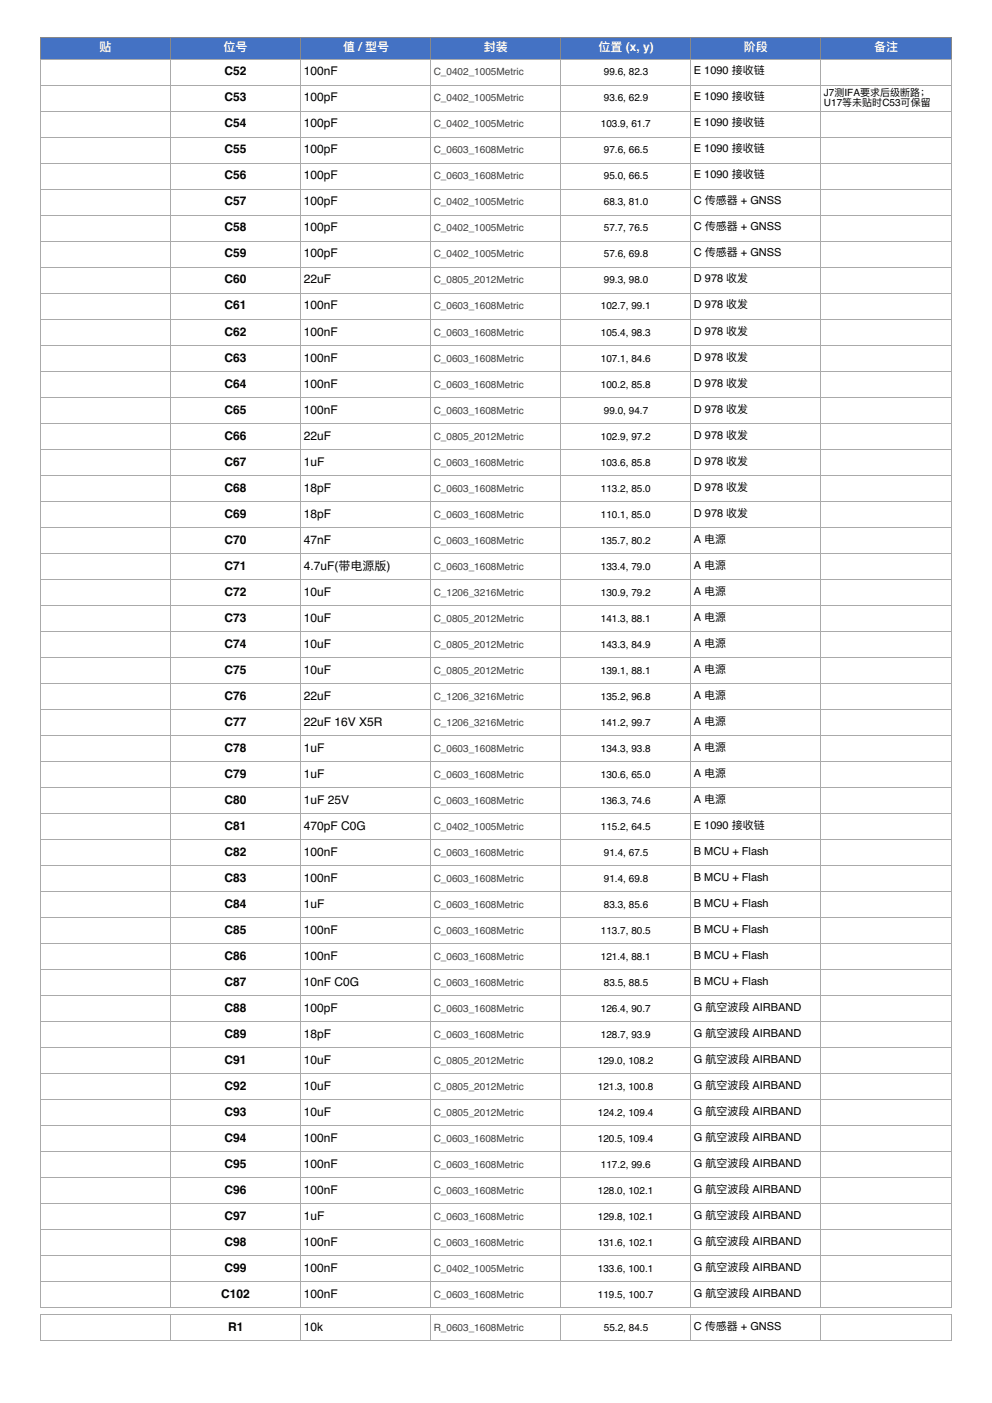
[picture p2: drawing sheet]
<svg xmlns="http://www.w3.org/2000/svg" width="210mm" height="297mm" viewBox="0 0 210 297" stroke-linecap="round" stroke-linejoin="round" font-family="sans-serif">
<defs><g id="words">
<g font-size="2.5" fill="#fff">
<text x="21.1" y="10.9">贴</text>
<text x="47.3" y="10.9">位号</text>
<text x="72.6" y="10.9">值 /型号</text>
<text x="102.4" y="10.9">封装</text>
<text x="126.6" y="10.9">位置 (x, y)</text>
<text x="157.4" y="10.9">阶段</text>
<text x="184.9" y="10.9">备注</text>
</g>
<g font-size="2.5">
<text x="47.5" y="16">C52</text>
<text x="64.3" y="16">100nF</text>
<text x="47.5" y="21.5">C53</text>
<text x="64.3" y="21.5">100pF</text>
<text x="47.5" y="27">C54</text>
<text x="64.3" y="27">100pF</text>
<text x="47.5" y="32.5">C55</text>
<text x="64.3" y="32.5">100pF</text>
<text x="47.5" y="38">C56</text>
<text x="64.3" y="38">100pF</text>
<text x="47.5" y="43.5">C57</text>
<text x="64.3" y="43.5">100pF</text>
<text x="47.5" y="49">C58</text>
<text x="64.3" y="49">100pF</text>
<text x="47.5" y="54.5">C59</text>
<text x="64.3" y="54.5">100pF</text>
<text x="47.5" y="60">C60</text>
<text x="47.5" y="65.5">C61</text>
<text x="64.3" y="60">22uF</text>
<text x="64.3" y="65.5">100nF</text>
<text x="47.5" y="71">C62</text>
<text x="64.3" y="71">100nF</text>
<text x="47.5" y="76.5">C63</text>
<text x="64.3" y="76.5">100nF</text>
<text x="47.5" y="82">C64</text>
<text x="64.3" y="82">100nF</text>
<text x="47.5" y="87.5">C65</text>
<text x="64.3" y="87.5">100nF</text>
<text x="47.5" y="93.1">C66</text>
<text x="64.3" y="93.1">22uF</text>
<text x="47.5" y="98.6">C67</text>
<text x="64.3" y="98.6">1uF</text>
<text x="47.5" y="104.1">C68</text>
<text x="64.3" y="104.1">18pF</text>
<text x="47.5" y="109.6">C69</text>
<text x="64.3" y="109.6">18pF</text>
<text x="47.5" y="115.1">C70</text>
<text x="64.3" y="115.1">47nF</text>
<text x="47.5" y="120.6">C71</text>
<text x="64.3" y="120.6">4.7uF(带电源版)</text>
<text x="47.5" y="126.1">C72</text>
<text x="47.5" y="131.6">C73</text>
<text x="64.3" y="126.1">10uF</text>
<text x="64.3" y="131.6">10uF</text>
<text x="47.5" y="137.1">C74</text>
<text x="64.3" y="137.1">10uF</text>
<text x="47.5" y="142.6">C75</text>
<text x="64.3" y="142.6">10uF</text>
<text x="47.5" y="148.1">C76</text>
<text x="64.3" y="148.1">22uF</text>
<text x="47.5" y="153.6">C77</text>
<text x="64.3" y="153.6">22uF 16V X5R</text>
<text x="47.5" y="159.1">C78</text>
<text x="64.3" y="159.1">1uF</text>
<text x="47.5" y="164.6">C79</text>
<text x="64.3" y="164.6">1uF</text>
<text x="47.5" y="170.1">C80</text>
<text x="64.3" y="170.1">1uF 25V</text>
<text x="47.5" y="175.6">C81</text>
<text x="64.3" y="175.6">470pF C0G</text>
<text x="47.5" y="181.1">C82</text>
<text x="64.3" y="181.1">100nF</text>
<text x="47.5" y="186.6">C83</text>
<text x="64.3" y="186.6">100nF</text>
<text x="47.5" y="192.1">C84</text>
<text x="47.5" y="197.6">C85</text>
<text x="64.3" y="192.1">1uF</text>
<text x="64.3" y="197.6">100nF</text>
<text x="47.5" y="203.1">C86</text>
<text x="64.3" y="203.1">100nF</text>
<text x="47.5" y="208.7">C87</text>
<text x="64.3" y="208.7">10nF C0G</text>
<text x="47.5" y="214.2">C88</text>
<text x="64.3" y="214.2">100pF</text>
<text x="47.5" y="219.7">C89</text>
<text x="64.3" y="219.7">18pF</text>
<text x="47.5" y="225.2">C91</text>
<text x="64.3" y="225.2">10uF</text>
<text x="47.5" y="230.7">C92</text>
<text x="64.3" y="230.7">10uF</text>
<text x="47.5" y="236.2">C93</text>
<text x="64.3" y="236.2">10uF</text>
<text x="47.5" y="241.7">C94</text>
<text x="64.3" y="241.7">100nF</text>
<text x="47.5" y="247.2">C95</text>
<text x="64.3" y="247.2">100nF</text>
<text x="47.5" y="252.7">C96</text>
<text x="64.3" y="252.7">100nF</text>
<text x="47.5" y="258.2">C97</text>
<text x="47.5" y="263.7">C98</text>
<text x="64.3" y="258.2">1uF</text>
<text x="64.3" y="263.7">100nF</text>
<text x="47.5" y="269.2">C99</text>
<text x="64.3" y="269.2">100nF</text>
<text x="46.8" y="274.7">C102</text>
<text x="64.3" y="274.7">100nF</text>
<text x="48.3" y="281.7">R1</text>
<text x="64.3" y="281.7">10k</text>
</g>
<g font-size="2.3">
<text x="146.8" y="15.8">E 1090 接收链</text>
<text x="146.8" y="21.3">E 1090 接收链</text>
<text x="146.8" y="26.8">E 1090 接收链</text>
<text x="146.8" y="32.3">E 1090 接收链</text>
<text x="146.8" y="37.8">E 1090 接收链</text>
<text x="146.8" y="43.3">C 传感器 + GNSS</text>
<text x="146.8" y="48.8">C 传感器 + GNSS</text>
<text x="146.8" y="54.3">C 传感器 + GNSS</text>
<text x="146.8" y="59.8">D 978 收发</text>
<text x="146.8" y="65.3">D 978 收发</text>
<text x="146.8" y="70.8">D 978 收发</text>
<text x="146.8" y="76.3">D 978 收发</text>
<text x="146.8" y="81.8">D 978 收发</text>
<text x="146.8" y="87.3">D 978 收发</text>
<text x="146.8" y="92.8">D 978 收发</text>
<text x="146.8" y="98.3">D 978 收发</text>
<text x="146.8" y="103.8">D 978 收发</text>
<text x="146.8" y="109.4">D 978 收发</text>
<text x="146.8" y="114.9">A 电源</text>
<text x="146.8" y="120.4">A 电源</text>
<text x="146.8" y="125.9">A 电源</text>
<text x="146.8" y="131.4">A 电源</text>
<text x="146.8" y="136.9">A 电源</text>
<text x="146.8" y="142.4">A 电源</text>
<text x="146.8" y="147.9">A 电源</text>
<text x="146.8" y="153.4">A 电源</text>
<text x="146.8" y="158.9">A 电源</text>
<text x="146.8" y="164.4">A 电源</text>
<text x="146.8" y="169.9">A 电源</text>
<text x="146.8" y="175.4">E 1090 接收链</text>
<text x="146.8" y="180.9">B MCU + Flash</text>
<text x="146.8" y="186.4">B MCU + Flash</text>
<text x="146.8" y="191.9">B MCU + Flash</text>
<text x="146.8" y="197.4">B MCU + Flash</text>
<text x="146.8" y="202.9">B MCU + Flash</text>
<text x="146.8" y="208.4">B MCU + Flash</text>
<text x="146.8" y="213.9">G 航空波段 AIRBAND</text>
<text x="146.8" y="219.4">G 航空波段 AIRBAND</text>
<text x="146.8" y="225">G 航空波段 AIRBAND</text>
<text x="146.8" y="230.5">G 航空波段 AIRBAND</text>
<text x="146.8" y="236">G 航空波段 AIRBAND</text>
<text x="146.8" y="241.5">G 航空波段 AIRBAND</text>
<text x="146.8" y="247">G 航空波段 AIRBAND</text>
<text x="146.8" y="252.5">G 航空波段 AIRBAND</text>
<text x="146.8" y="258">G 航空波段 AIRBAND</text>
<text x="146.8" y="263.5">G 航空波段 AIRBAND</text>
<text x="146.8" y="269">G 航空波段 AIRBAND</text>
<text x="146.8" y="274.5">G 航空波段 AIRBAND</text>
<text x="146.8" y="281.5">C 传感器 + GNSS</text>
</g>
<g font-size="2.1" fill="#444">
<text x="91.8" y="16">C_0402_1005Metric</text>
<text x="91.8" y="21.5">C_0402_1005Metric</text>
<text x="91.8" y="27">C_0402_1005Metric</text>
<text x="91.8" y="32.5">C_0603_1608Metric</text>
<text x="91.8" y="38">C_0603_1608Metric</text>
<text x="91.8" y="43.5">C_0402_1005Metric</text>
<text x="91.8" y="49">C_0402_1005Metric</text>
<text x="91.8" y="54.5">C_0402_1005Metric</text>
<text x="91.8" y="60">C_0805_2012Metric</text>
<text x="91.8" y="65.5">C_0603_1608Metric</text>
<text x="91.8" y="71">C_0603_1608Metric</text>
<text x="91.8" y="76.5">C_0603_1608Metric</text>
<text x="91.8" y="82">C_0603_1608Metric</text>
<text x="91.8" y="87.5">C_0603_1608Metric</text>
<text x="91.8" y="93.1">C_0805_2012Metric</text>
<text x="91.8" y="98.6">C_0603_1608Metric</text>
<text x="91.8" y="104.1">C_0603_1608Metric</text>
<text x="91.8" y="109.6">C_0603_1608Metric</text>
<text x="91.8" y="115.1">C_0603_1608Metric</text>
<text x="91.8" y="120.6">C_0603_1608Metric</text>
<text x="91.8" y="126.1">C_1206_3216Metric</text>
<text x="91.8" y="131.6">C_0805_2012Metric</text>
<text x="91.8" y="137.1">C_0805_2012Metric</text>
<text x="91.8" y="142.6">C_0805_2012Metric</text>
<text x="91.8" y="148.1">C_1206_3216Metric</text>
<text x="91.8" y="153.6">C_1206_3216Metric</text>
<text x="91.8" y="159.1">C_0603_1608Metric</text>
<text x="91.8" y="164.6">C_0603_1608Metric</text>
<text x="91.8" y="170.1">C_0603_1608Metric</text>
<text x="91.8" y="175.6">C_0402_1005Metric</text>
<text x="91.8" y="181.1">C_0603_1608Metric</text>
<text x="91.8" y="186.6">C_0603_1608Metric</text>
<text x="91.8" y="192.1">C_0603_1608Metric</text>
<text x="91.8" y="197.6">C_0603_1608Metric</text>
<text x="91.8" y="203.1">C_0603_1608Metric</text>
<text x="91.8" y="208.7">C_0603_1608Metric</text>
<text x="91.8" y="214.2">C_0603_1608Metric</text>
<text x="91.8" y="219.7">C_0603_1608Metric</text>
<text x="91.8" y="225.2">C_0805_2012Metric</text>
<text x="91.8" y="230.7">C_0805_2012Metric</text>
<text x="91.8" y="236.2">C_0805_2012Metric</text>
<text x="91.8" y="241.7">C_0603_1608Metric</text>
<text x="91.8" y="247.2">C_0603_1608Metric</text>
<text x="91.8" y="252.7">C_0603_1608Metric</text>
<text x="91.8" y="258.2">C_0603_1608Metric</text>
<text x="91.8" y="263.7">C_0603_1608Metric</text>
<text x="91.8" y="269.2">C_0402_1005Metric</text>
<text x="91.8" y="274.7">C_0603_1608Metric</text>
<text x="91.8" y="281.7">R_0603_1608Metric</text>
</g>
<g font-size="2.1">
<text x="127.8" y="16">99.6, 82.3</text>
<text x="127.8" y="21.5">93.6, 62.9</text>
<text x="174.4" y="20.4">J7测IFA要求后级断路；</text>
<text x="174.4" y="22.5">U17等未贴时C53可保留</text>
<text x="127.1" y="27">103.9, 61.7</text>
<text x="127.8" y="32.5">97.6, 66.5</text>
<text x="127.8" y="38">95.0, 66.5</text>
<text x="127.8" y="43.5">68.3, 81.0</text>
<text x="127.8" y="49">57.7, 76.5</text>
<text x="127.8" y="54.5">57.6, 69.8</text>
<text x="127.1" y="65.5">102.7, 99.1</text>
<text x="127.8" y="60">99.3, 98.0</text>
<text x="127.1" y="71">105.4, 98.3</text>
<text x="127.1" y="76.5">107.1, 84.6</text>
<text x="127.1" y="82">100.2, 85.8</text>
<text x="127.8" y="87.5">99.0, 94.7</text>
<text x="127.1" y="93.1">102.9, 97.2</text>
<text x="127.1" y="98.6">103.6, 85.8</text>
<text x="127.1" y="104.1">113.2, 85.0</text>
<text x="127.1" y="109.6">110.1, 85.0</text>
<text x="127.1" y="115.1">135.7, 80.2</text>
<text x="127.1" y="120.6">133.4, 79.0</text>
<text x="127.1" y="126.1">130.9, 79.2</text>
<text x="127.1" y="131.6">141.3, 88.1</text>
<text x="127.1" y="137.1">143.3, 84.9</text>
<text x="127.1" y="142.6">139.1, 88.1</text>
<text x="127.1" y="148.1">135.2, 96.8</text>
<text x="127.1" y="153.6">141.2, 99.7</text>
<text x="127.1" y="159.1">134.3, 93.8</text>
<text x="127.1" y="164.6">130.6, 65.0</text>
<text x="127.1" y="170.1">136.3, 74.6</text>
<text x="127.1" y="175.6">115.2, 64.5</text>
<text x="127.8" y="181.1">91.4, 67.5</text>
<text x="127.8" y="186.6">91.4, 69.8</text>
<text x="127.1" y="197.6">113.7, 80.5</text>
<text x="127.8" y="192.1">83.3, 85.6</text>
<text x="127.1" y="203.1">121.4, 88.1</text>
<text x="127.8" y="208.7">83.5, 88.5</text>
<text x="127.1" y="214.2">126.4, 90.7</text>
<text x="127.1" y="219.7">128.7, 93.9</text>
<text x="126.5" y="225.2">129.0, 108.2</text>
<text x="126.5" y="230.7">121.3, 100.8</text>
<text x="126.5" y="236.2">124.2, 109.4</text>
<text x="126.5" y="241.7">120.5, 109.4</text>
<text x="127.1" y="247.2">117.2, 99.6</text>
<text x="126.5" y="252.7">128.0, 102.1</text>
<text x="126.5" y="258.2">129.8, 102.1</text>
<text x="126.5" y="263.7">131.6, 102.1</text>
<text x="126.5" y="269.2">133.6, 100.1</text>
<text x="126.5" y="274.7">119.5, 100.7</text>
<text x="127.8" y="281.7">55.2, 84.5</text>
</g>
</g></defs>
<g fill="#4472c4">
<path d="M8.6 7.9h27.5v4.7h-27.5z"/>
<path d="M36.1 7.9h27.5v4.7h-27.5z"/>
<path d="M63.6 7.9h27.5v4.7h-27.5z"/>
<path d="M91.1 7.9h27.6v4.7h-27.6z"/>
<path d="M118.7 7.9h27.5v4.7h-27.5z"/>
<path d="M146.2 7.9h27.5v4.7h-27.5z"/>
<path d="M173.7 7.9h27.5v4.7h-27.5z"/>
</g>
<path d="M8.6 7.9h192.6v4.7h-192.6zM36.1 7.9v4.7M63.6 7.9v4.7M91.1 7.9v4.7M118.7 7.9v4.7M146.2 7.9v4.7M173.7 7.9v4.7" fill="none" stroke="#888" stroke-width=".21"/>
<g fill="none" stroke="#aaa" stroke-width=".21">
<path d="M8.6 12.6h192.6v264.2h-192.6zM8.6 18.1h192.6M36.1 12.6v264.2M63.6 12.6v264.2M91.1 12.6v264.2M118.7 12.6v264.2M146.2 12.6v264.2M173.7 12.6v264.2M8.6 23.6h192.6M8.6 29.1h192.6M8.6 34.6h192.6M8.6 40.1h192.6"/>
<path d="M8.6 45.6h192.6M8.6 51.1h192.6M8.6 56.6h192.6M8.6 62.1h192.6M8.6 67.6h192.6M8.6 73.1h192.6M8.6 78.7h192.6M8.6 84.2h192.6M8.6 89.7h192.6M8.6 95.2h192.6M8.6 100.7h192.6M8.6 106.2h192.6"/>
<path d="M8.6 111.7h192.6M8.6 117.2h192.6M8.6 122.7h192.6M8.6 128.2h192.6M8.6 133.7h192.6M8.6 139.2h192.6M8.6 144.7h192.6M8.6 150.2h192.6M8.6 155.7h192.6M8.6 161.2h192.6M8.6 166.7h192.6M8.6 172.2h192.6"/>
<path d="M8.6 177.7h192.6M8.6 183.2h192.6M8.6 188.7h192.6M8.6 194.3h192.6M8.6 199.8h192.6M8.6 205.3h192.6M8.6 210.8h192.6M8.6 216.3h192.6M8.6 221.8h192.6M8.6 227.3h192.6M8.6 232.8h192.6M8.6 238.3h192.6"/>
<path d="M8.6 243.8h192.6M8.6 249.3h192.6M8.6 254.8h192.6M8.6 278.3h192.6v5.5h-192.6zM8.6 260.3h192.6M8.6 265.8h192.6M8.6 271.3h192.6M36.1 278.3v5.5M63.6 278.3v5.5M91.1 278.3v5.5M118.7 278.3v5.5M146.2 278.3v5.5"/>
<path d="M173.7 278.3v5.5"/>
</g>
<use href="#words"/>
</svg>
